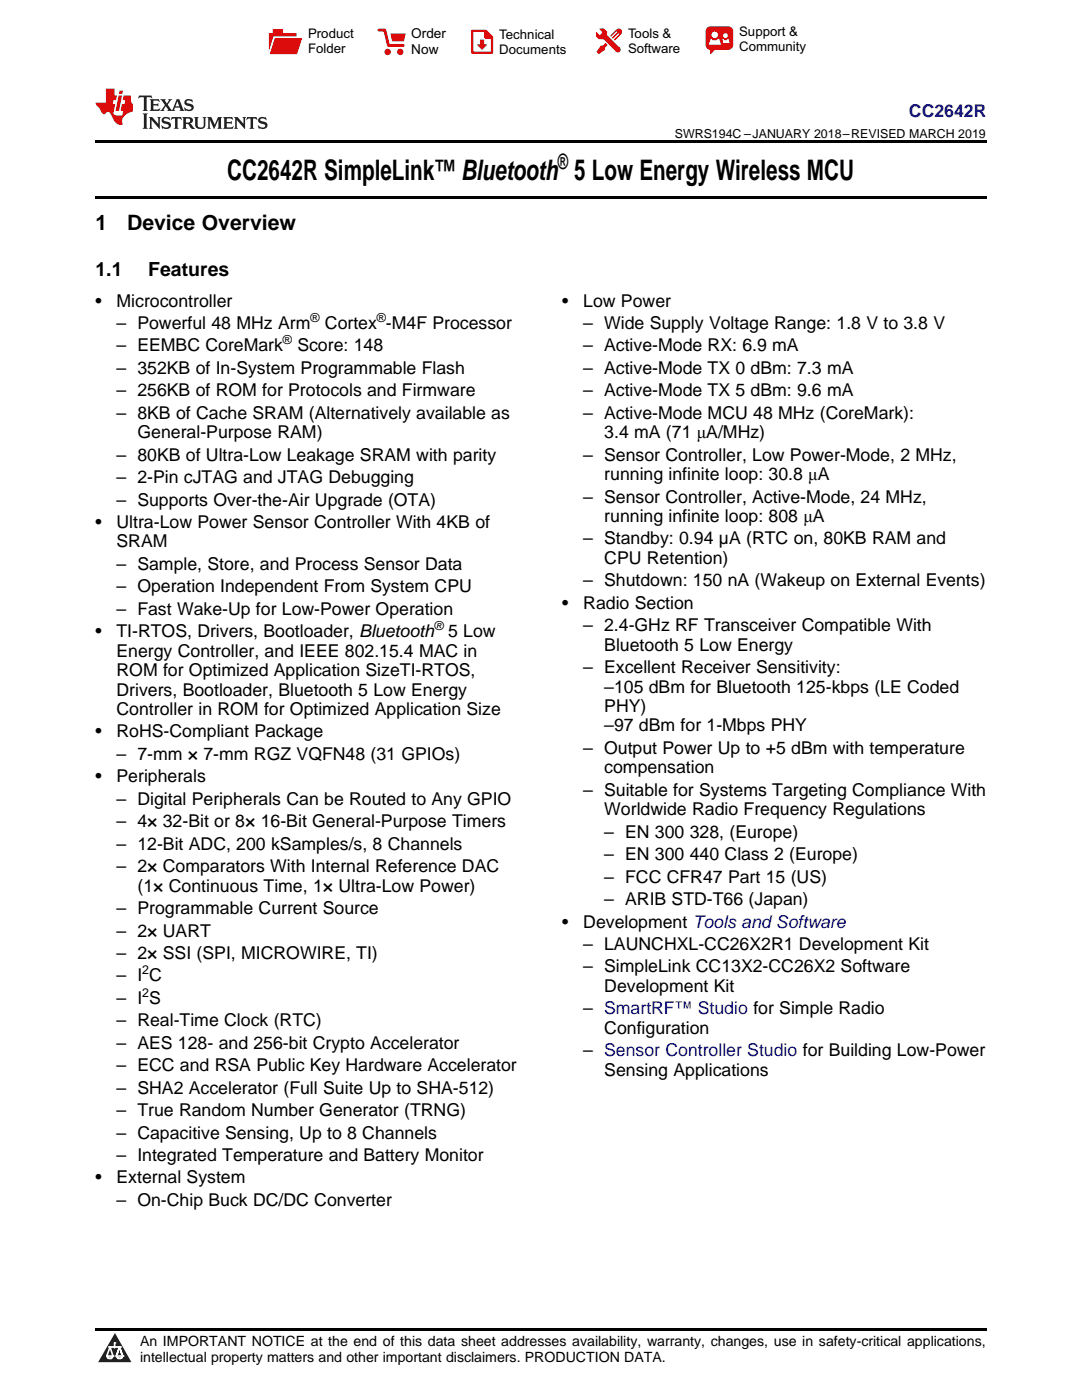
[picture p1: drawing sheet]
<svg xmlns="http://www.w3.org/2000/svg" width="216mm" height="279mm" viewBox="0 0 216 279" stroke-linecap="round" stroke-linejoin="round" font-family="sans-serif">
<defs><g id="words">
<text font-size="5.6" x="45.3" y="36">CC2642R SimpleLink™ Bluetooth 5 Low Energy Wireless MCU</text>
<g font-size="4.2">
<text x="111.3" y="33.7">®</text>
<text x="19" y="45.9">1</text>
<text x="25.4" y="45.9">Device Overview</text>
</g>
<g font-size="3.9">
<text x="19" y="55.1">1.1</text>
<text x="29.6" y="55.1">Features</text>
</g>
<text font-size="3.5" fill="#00f" x="181.4" y="23.3">CC2642R</text>
<g font-size="3.5">
<text x="19" y="61.2">•</text>
<text x="23.2" y="61.2">Microcontroller</text>
<text x="23.2" y="65.7">– Powerful 48 MHz Arm</text>
<text x="64.8" y="65.7">Cortex -M4F Processor</text>
<text x="112.2" y="61.2">•</text>
<text x="116.4" y="61.2">Low Power</text>
<text x="116.4" y="65.7">– Wide Supply Voltage Range: 1.8 V to 3.8 V</text>
<text x="23.2" y="70.1">– EEMBC CoreMark</text>
<text x="59.3" y="70.1">Score: 148</text>
<text x="116.4" y="70.1">– Active-Mode RX: 6.9 mA</text>
<text x="23.2" y="74.6">– 352KB of In-System Programmable Flash</text>
<text x="116.4" y="74.6">– Active-Mode TX 0 dBm: 7.3 mA</text>
<text x="23.2" y="79.1">– 256KB of ROM for Protocols and Firmware</text>
<text x="23.2" y="83.6">– 8KB of Cache SRAM (Alternatively available as</text>
<text x="116.4" y="79.1">– Active-Mode TX 5 dBm: 9.6 mA</text>
<text x="116.4" y="83.6">– Active-Mode MCU 48 MHz (CoreMark):</text>
<text x="27.4" y="87.5">General-Purpose RAM)</text>
<text x="120.6" y="87.5">3.4 mA (71 μA/MHz)</text>
<text x="23.2" y="91.9">– 80KB of Ultra-Low Leakage SRAM with parity</text>
<text x="116.4" y="91.9">– Sensor Controller, Low Power-Mode, 2 MHz,</text>
<text x="120.6" y="95.8">running infinite loop: 30.8 μA</text>
<text x="23.2" y="96.4">– 2-Pin cJTAG and JTAG Debugging</text>
<text x="23.2" y="100.9">– Supports Over-the-Air Upgrade (OTA)</text>
<text x="116.4" y="100.3">– Sensor Controller, Active-Mode, 24 MHz,</text>
<text x="19" y="105.4">•</text>
<text x="23.2" y="105.4">Ultra-Low Power Sensor Controller With 4KB of</text>
<text x="120.6" y="104.2">running infinite loop: 808 μA</text>
<text x="23.2" y="109.3">SRAM</text>
<text x="23.2" y="113.7">– Sample, Store, and Process Sensor Data</text>
<text x="116.4" y="108.7">– Standby: 0.94 µA (RTC on, 80KB RAM and</text>
<text x="120.6" y="112.5">CPU Retention)</text>
<text x="23.2" y="118.2">– Operation Independent From System CPU</text>
<text x="116.4" y="117">– Shutdown: 150 nA (Wakeup on External Events)</text>
<text x="23.2" y="122.7">– Fast Wake-Up for Low-Power Operation</text>
<text x="112.2" y="121.5">•</text>
<text x="116.4" y="121.5">Radio Section</text>
<text x="116.4" y="126">– 2.4-GHz RF Transceiver Compatible With</text>
<text x="19" y="127.2">•</text>
<text x="23.2" y="127.2">TI-RTOS, Drivers, Bootloader, Bluetooth</text>
<text x="23.2" y="131.1">Energy Controller, and IEEE 802.15.4 MAC in</text>
<text x="89.4" y="127.2">5 Low</text>
<text x="120.6" y="129.9">Bluetooth 5 Low Energy</text>
<text x="23.2" y="134.9">ROM for Optimized Application SizeTI-RTOS,</text>
<text x="116.4" y="134.3">– Excellent Receiver Sensitivity:</text>
<text x="23.2" y="138.8">Drivers, Bootloader, Bluetooth 5 Low Energy</text>
<text x="23.2" y="142.7">Controller in ROM for Optimized Application Size</text>
<text x="120.6" y="138.2">–105 dBm for Bluetooth 125-kbps (LE Coded</text>
<text x="120.6" y="142.1">PHY)</text>
<text x="19" y="147.2">•</text>
<text x="23.2" y="147.2">RoHS-Compliant Package</text>
<text x="120.6" y="146">–97 dBm for 1-Mbps PHY</text>
<text x="23.2" y="151.7">– 7-mm × 7-mm RGZ VQFN48 (31 GPIOs)</text>
<text x="116.4" y="150.5">– Output Power Up to +5 dBm with temperature</text>
<text x="120.6" y="154.3">compensation</text>
<text x="19" y="156.1">•</text>
<text x="23.2" y="156.1">Peripherals</text>
<text x="23.2" y="160.6">– Digital Peripherals Can be Routed to Any GPIO</text>
<text x="116.4" y="158.8">– Suitable for Systems Targeting Compliance With</text>
<text x="23.2" y="165.1">– 4× 32-Bit or 8× 16-Bit General-Purpose Timers</text>
<text x="120.6" y="162.7">Worldwide Radio Frequency Regulations</text>
<text x="120.6" y="167.2">– EN 300</text>
<text x="137.6" y="167.2">328, (Europe)</text>
<text x="23.2" y="169.6">– 12-Bit ADC, 200 kSamples/s, 8 Channels</text>
<text x="120.6" y="171.7">– EN 300</text>
<text x="137.6" y="171.7">440 Class 2 (Europe)</text>
<text x="23.2" y="174.1">– 2× Comparators With Internal Reference DAC</text>
<text x="27.4" y="177.9">(1× Continuous Time, 1× Ultra-Low Power)</text>
<text x="120.6" y="176.1">– FCC CFR47 Part 15 (US)</text>
<text x="23.2" y="182.4">– Programmable Current Source</text>
<text x="112.2" y="185.1">•</text>
<text x="116.4" y="185.1">Development Tools and Software</text>
<text x="120.6" y="180.6">– ARIB STD-T66 (Japan)</text>
<text x="23.2" y="186.9">– 2× UART</text>
<text x="23.2" y="191.4">– 2× SSI (SPI, MICROWIRE, TI)</text>
<text x="116.4" y="189.6">– LAUNCHXL-CC26X2R1 Development Kit</text>
<text x="23.2" y="195.9">– I C</text>
<text x="116.4" y="194.1">– SimpleLink CC13X2-CC26X2 Software</text>
<text x="120.6" y="197.9">Development Kit</text>
<text x="23.2" y="200.3">– I S</text>
<text x="116.4" y="202.4">– SmartRF™ Studio for Simple Radio</text>
<text x="23.2" y="204.8">– Real-Time Clock (RTC)</text>
<text x="23.2" y="209.3">– AES 128- and 256-bit Crypto Accelerator</text>
<text x="120.6" y="206.3">Configuration</text>
<text x="23.2" y="213.8">– ECC and RSA Public Key Hardware Accelerator</text>
<text x="116.4" y="210.8">– Sensor Controller Studio for Building Low-Power</text>
<text x="120.6" y="214.7">Sensing Applications</text>
<text x="23.2" y="218.3">– SHA2 Accelerator (Full Suite Up to SHA-512)</text>
<text x="23.2" y="222.7">– True Random Number Generator (TRNG)</text>
<text x="23.2" y="227.2">– Capacitive Sensing, Up to 8 Channels</text>
<text x="23.2" y="231.7">– Integrated Temperature and Battery Monitor</text>
<text x="19" y="236.2">•</text>
<text x="23.2" y="236.2">External System</text>
<text x="23.2" y="240.7">– On-Chip Buck DC/DC Converter</text>
</g>
<g font-size="2.8">
<text x="27.9" y="268.6">An IMPORTANT NOTICE at the end of this data sheet addresses availability, warranty, changes, use in safety-critical applications,</text>
<text x="27.9" y="271.8">intellectual property matters and other important disclaimers. PRODUCTION DATA.</text>
</g>
<g font-size="2.7">
<text x="82.1" y="7.7">Order</text>
<text x="82.1" y="10.7">Now</text>
</g>
<g font-size="2.6">
<text x="61.5" y="7.6">Product</text>
<text x="61.5" y="10.6">Folder</text>
<text x="99.6" y="7.8">Technical</text>
<text x="99.6" y="10.8">Documents</text>
<text x="125.3" y="7.6">Tools &amp;</text>
<text x="125.3" y="10.6">Software</text>
<text x="147.5" y="7.2">Support &amp;</text>
<text x="147.5" y="10.2">Community</text>
</g>
<g font-size="2.5">
<text x="134.7" y="27.4">SWRS194C –JANUARY 2018–REVISED MARCH 2019</text>
<text x="61.9" y="64.2">®</text>
<text x="75.2" y="64.2">®</text>
<text x="56.4" y="68.7">®</text>
<text x="86.6" y="125.8">®</text>
<text x="28.4" y="194.5">2</text>
<text x="28.4" y="198.9">2</text>
</g>
</g></defs>
<path d="M22.9 266l3.3 5.9h-6.6z" fill="#231f20"/>
<path d="M21.3 270.6h1.2l-.3 .5h-.3a.53 .53 0 0 1-.6-.5z" fill-rule="evenodd" fill="#fff"/>
<path d="M21.3 270.6h1.2l-.3 .5h-.3a.53 .53 0 0 1-.6-.5z" fill="none" stroke="#231f20" stroke-width=".33"/>
<path d="M21.3 270.6l1.2 .1-.3 .4h-.5z" fill="none" stroke="#fff" stroke-width=".33"/>
<path d="M22.9 268.9h.1" fill="none" stroke="#fff" stroke-width=".33"/>
<path d="M22.9 268v.9z" fill="#fff"/>
<path d="M22.9 268v.9z" fill="none" stroke="#fff" stroke-width=".33"/>
<circle cx="22.9" cy="268" r=".16" fill="#fff"/>
<path d="M21.8 268.8h.1" fill="none" stroke="#fff" stroke-width=".33"/>
<path d="M21.8 268.8h2.2z" fill="#fff"/>
<path d="M21.8 268.8h2.2z" fill="none" stroke="#fff" stroke-width=".33"/>
<circle cx="24" cy="268.8" r=".16" fill="#fff"/>
<path d="M23.2 270.6h.1" fill="none" stroke="#fff" stroke-width=".33"/>
<path d="M23.8 268.8l-.6 1.8z" fill="#fff"/>
<path d="M23.8 268.8l-.6 1.8z" fill="none" stroke="#fff" stroke-width=".33"/>
<path d="M23.8 268.8l.7 1.8z" fill="#fff"/>
<path d="M23.8 268.8l.7 1.8z" fill="none" stroke="#fff" stroke-width=".33"/>
<path d="M24.4 270.6h.1" fill="none" stroke="#fff" stroke-width=".33"/>
<circle cx="21.3" cy="270.6" r=".16" fill="#fff"/>
<path d="M22 268.8l-.7 1.8z" fill="#fff"/>
<path d="M22 268.8l-.7 1.8z" fill="none" stroke="#fff" stroke-width=".33"/>
<path d="M22 268.8l.5 1.8z" fill="#fff"/>
<path d="M22 268.8l.5 1.8z" fill="none" stroke="#fff" stroke-width=".33"/>
<circle cx="22.5" cy="270.6" r=".16" fill="#fff"/>
<path d="M23.3 270.6h1.2a.63 .63 0 0 1-.6 .5 .63 .63 0 0 1-.6-.5z" fill-rule="evenodd" fill="#fff"/>
<path d="M23.3 270.6h1.2a.63 .63 0 0 1-.6 .5 .63 .63 0 0 1-.6-.5z" fill="none" stroke="#231f20" stroke-width=".33"/>
<path d="M23.3 270.6h1.2l-.4 .5h-.5z" fill="none" stroke="#fff" stroke-width=".33"/>
<path d="M23.2 270.6h.1" fill="none" stroke="#fff" stroke-width=".33"/>
<circle cx="24.5" cy="270.6" r=".16" fill="#fff"/>
<path d="M19 39.1h177.8v.5h-177.8zM19 28h177.8v.5h-177.8zM19 265.1h177.8v.5h-177.8z" fill="#000"/>
<path d="M27.7 19.1l-.1 .6 .6-.3h.5v.2v2.2l-.2 .3h1l-.2-.3v-2.2v-.2h.5l.6 .3-.2-.6zM29.9 19.8l.2 .4v1.6l-.2 .3h1.9l.1-.6a1.09 1.09 0 0 1-1.3 .2v-.7h.6l.4 .2v-.6l-.2 .2h-.8v-.6l.2-.1a1.01 1.01 0 0 1 1 .3l-.1-.6zM32 19.8l.9 1.2-1 1.1h.9l-.2-.2 .5-.7 .5 .7-.3 .2h1.7l-.2-.2 .1-.4h1l.1 .4-.2 .2h1l-.3-.3-.7-2h-.5l-1 2.2-.8-1.1 .9-1.1h-.9l.2 .2-.4 .7-.4-.7 .2-.2zM35.4 20.2l.4 1h-.8zM37 19.9a.66 .66 0 0 0-.2 .8 .66 .66 0 0 0 .6 .4l.7 .2 .1 .2a.8 .8 0 0 1-.7 .4 .8 .8 0 0 1-.7-.5l.1 .7 .2-.1a.94 .94 0 0 0 1.1 .1 .94 .94 0 0 0 .4-.9 1.48 1.48 0 0 0-1.3-.6v-.4a1.1 1.1 0 0 1 1.2 .2l-.2-.6-.2 .1-.5-.1zM28.5 22.6l.2 .4v2.3l-.2 .4h1l-.2-.4v-2.3l.2-.4zM29.7 23.4l.2 .3v1.6l-.2 .4h.8l-.3-.4 .1-1.3 1.6 1.7v-2l.2-.3h-.7l.2 .2v1.1l-1.2-1.3zM32.5 23.5a.66 .66 0 0 0-.2 .7 .66 .66 0 0 0 .6 .5l.6 .1 .2 .3a.8 .8 0 0 1-.8 .4 .8 .8 0 0 1-.7-.5l.2 .7 .2-.1a.94 .94 0 0 0 1 .1 .94 .94 0 0 0 .5-1 1.47 1.47 0 0 0-1.3-.6l-.1-.3a1.1 1.1 0 0 1 1.3 .2l-.2-.6-.2 .1-.5-.2zM34.3 23.4l-.2 .6a.64 .64 0 0 1 .8-.3v1.6l-.2 .4h1l-.3-.4 .1-1.6a.66 .66 0 0 1 .8 .3l-.2-.6zM36.3 23.4l.3 .3v1.6l-.3 .4h1l-.2-.2v-.8l.5 .1 .1 .1a.8 .8 0 0 0 1.2 .7l-1-1a.62 .62 0 0 0 .6-.6 .62 .62 0 0 0-.6-.6zM37.1 23.7h.1a.48 .48 0 0 1 .6 0 .48 .48 0 0 1 .1 .6l-.2 .1-.6 .1zM38.7 23.4l.2 .2a2.29 2.29 0 0 0 .4 2 1.05 1.05 0 0 0 1.7-.7v-1.3l.2-.2h-.8l.2 .3v1.2a.61 .61 0 0 1-.6 .6 .61 .61 0 0 1-.6-.6v-1.2l.3-.3zM41.3 23.4l.3 .3v1.6l-.3 .4h.8l-.2-.4v-1.4l.8 1.8 .9-1.8v1.4l-.2 .4h.9l-.2-.4v-1.6l.2-.3h-.8l-.7 1.5-.6-1.5zM44.5 23.4l.2 .3v1.6l-.2 .4h1.9l.2-.6a1.1 1.1 0 0 1-1.4 .2v-.7h.6l.4 .2v-.7l-.2 .2h-.8v-.5l.2-.2a1.02 1.02 0 0 1 1.1 .3l-.2-.5zM46.7 23.4l.2 .3v1.6l-.2 .4h.8l-.3-.4 .1-1.3 1.6 1.7v-2l.2-.3h-.7l.2 .2v1.1l-1.2-1.3zM49.3 23.4l-.1 .6a.64 .64 0 0 1 .8-.3v1.6l-.3 .4h1l-.2-.4v-1.6a.66 .66 0 0 1 .8 .3l-.1-.6zM51.7 23.5a.66 .66 0 0 0-.2 .7 .66 .66 0 0 0 .7 .5l.6 .1 .1 .3a.8 .8 0 0 1-.7 .4 .8 .8 0 0 1-.7-.5l.1 .7 .2-.1a.94 .94 0 0 0 1.1 .1 .94 .94 0 0 0 .4-1 1.48 1.48 0 0 0-1.2-.6l-.1-.3a1.1 1.1 0 0 1 1.2 .2l-.2-.6-.1 .1-.6-.2z" fill="#231f20"/>
<path d="M21.1 17.7v2.8h-2v.3l.9 1a.96 .96 0 0 0 1 .9 .59 .59 0 0 1 .5-.3 .59 .59 0 0 1 .5 .3l.4 .8a1.61 1.61 0 0 0 2.1 1.3 1.63 1.63 0 0 1 1.1-2.2l.9-.4v-1.5a1.6 1.6 0 0 1-.4-1.6h-1.4l-.2 .9h.5l-.2 .8h-.5l-.2 1v.3h.5l-.2 .9h-.7a.74 .74 0 0 1-1-.6l.3-1.6h-.5l.2-.8h.5l.1-.9h-.4v-1.4zM23.7 19.1l-.7 3h.8l.6-3zM23.8 18.1l-.1 .7h.7l.2-.7z" fill="#ee1d23"/>
<g fill="#d60000">
<path d="M54.4 5.8h2v.8h2.8v4.2h-5.5v-4.2h.7z" fill-rule="evenodd"/>
<path d="M54.7 7.5h5.6l-1 3.3h-5.6z" fill-rule="evenodd"/>
</g>
<path d="M54.6 7.4h5.8l-.1 .1h-5.5l-1.1 3.3z" fill-rule="evenodd" fill="#fff"/>
<path d="M54.6 7.4h5.8l-.1 .1h-5.5l-1.1 3.3z" fill="none" stroke="#fff" stroke-width=".2"/>
<path d="M75.6 6h1.2l.7 3.1h3" fill="none" stroke="#d60000" stroke-width=".56"/>
<g fill="#d60000">
<path d="M77.9 6.7h3.1l-.4 1.5h-2.3z" fill-rule="evenodd"/>
<circle cx="77.3" cy="10.4" r=".64"/>
<circle cx="79.9" cy="10.4" r=".64"/>
</g>
<path d="M94.2 6.2h2.7l1.3 1.2v3.1h-4z" fill="none" stroke="#d60000" stroke-width=".44"/>
<g fill="#d60000">
<path d="M95.8 7.9h.8v1h.6l-1 1.1-1-1v-.1h.6z" fill-rule="evenodd"/>
<path d="M96.6 6.2h.3l1.3 1.2v.4h-1.3l-.3-.4z" fill-rule="evenodd"/>
<path d="M119.6 5.7h.9l.6 .6 .1 .7 2.5 2.5-.8 .8-2.3-2.3-1.1-.2-.6-.6v-.8l.7 .6 .5-.4v-.2l-.4-.5z" fill-rule="evenodd"/>
<path d="M119.9 9.1h.4l.5-.5 .4 .4-.5 .5v.4l-1.2 .9-.5-.5z" fill-rule="evenodd"/>
<path d="M123 5.9a.67 .67 0 0 1 .9 0 .67 .67 0 0 1 0 .9z" fill-rule="evenodd"/>
<path d="M123 5.9l.9 .9-1.2 1.2h-.2l.1-.2 .9-.9 .1-.2h-.3l-.9 1h-.2v-.2l.9-1 .1-.2h-.3l-.9 1h-.2v-.2z" fill-rule="evenodd"/>
<circle cx="123.3" cy="9.9" r=".54"/>
</g>
<path d="M121.1 6.3l-.1 .7" fill="none" stroke="#d60000" stroke-width=".2"/>
<g fill="#d60000">
<path d="M141.1 5.5l.6-.2h3.6a.95 .95 0 0 1 1 .9v2.8a.95 .95 0 0 1-1 .9h-3.6a.95 .95 0 0 1-.9-.9v-2.8z" fill-rule="evenodd"/>
<path d="M141.7 9.9h.9l-.7 .9h-.2z" fill-rule="evenodd"/>
</g>
<g fill="#fff">
<path d="M144.3 8.6h1.3z"/>
<path d="M141.8 7.8h.3l.1 .2h.8l.2-.2h.3l.4 1.1h-2.5z" fill-rule="evenodd"/>
<path d="M144.2 7.8h.2l.2 .2h.4l.2-.2h.2l.2 .8h-1.3z" fill-rule="evenodd"/>
<circle cx="142.6" cy="6.9" r=".65"/>
<circle cx="144.8" cy="7.1" r=".48"/>
</g>
<use href="#words"/>
</svg>
